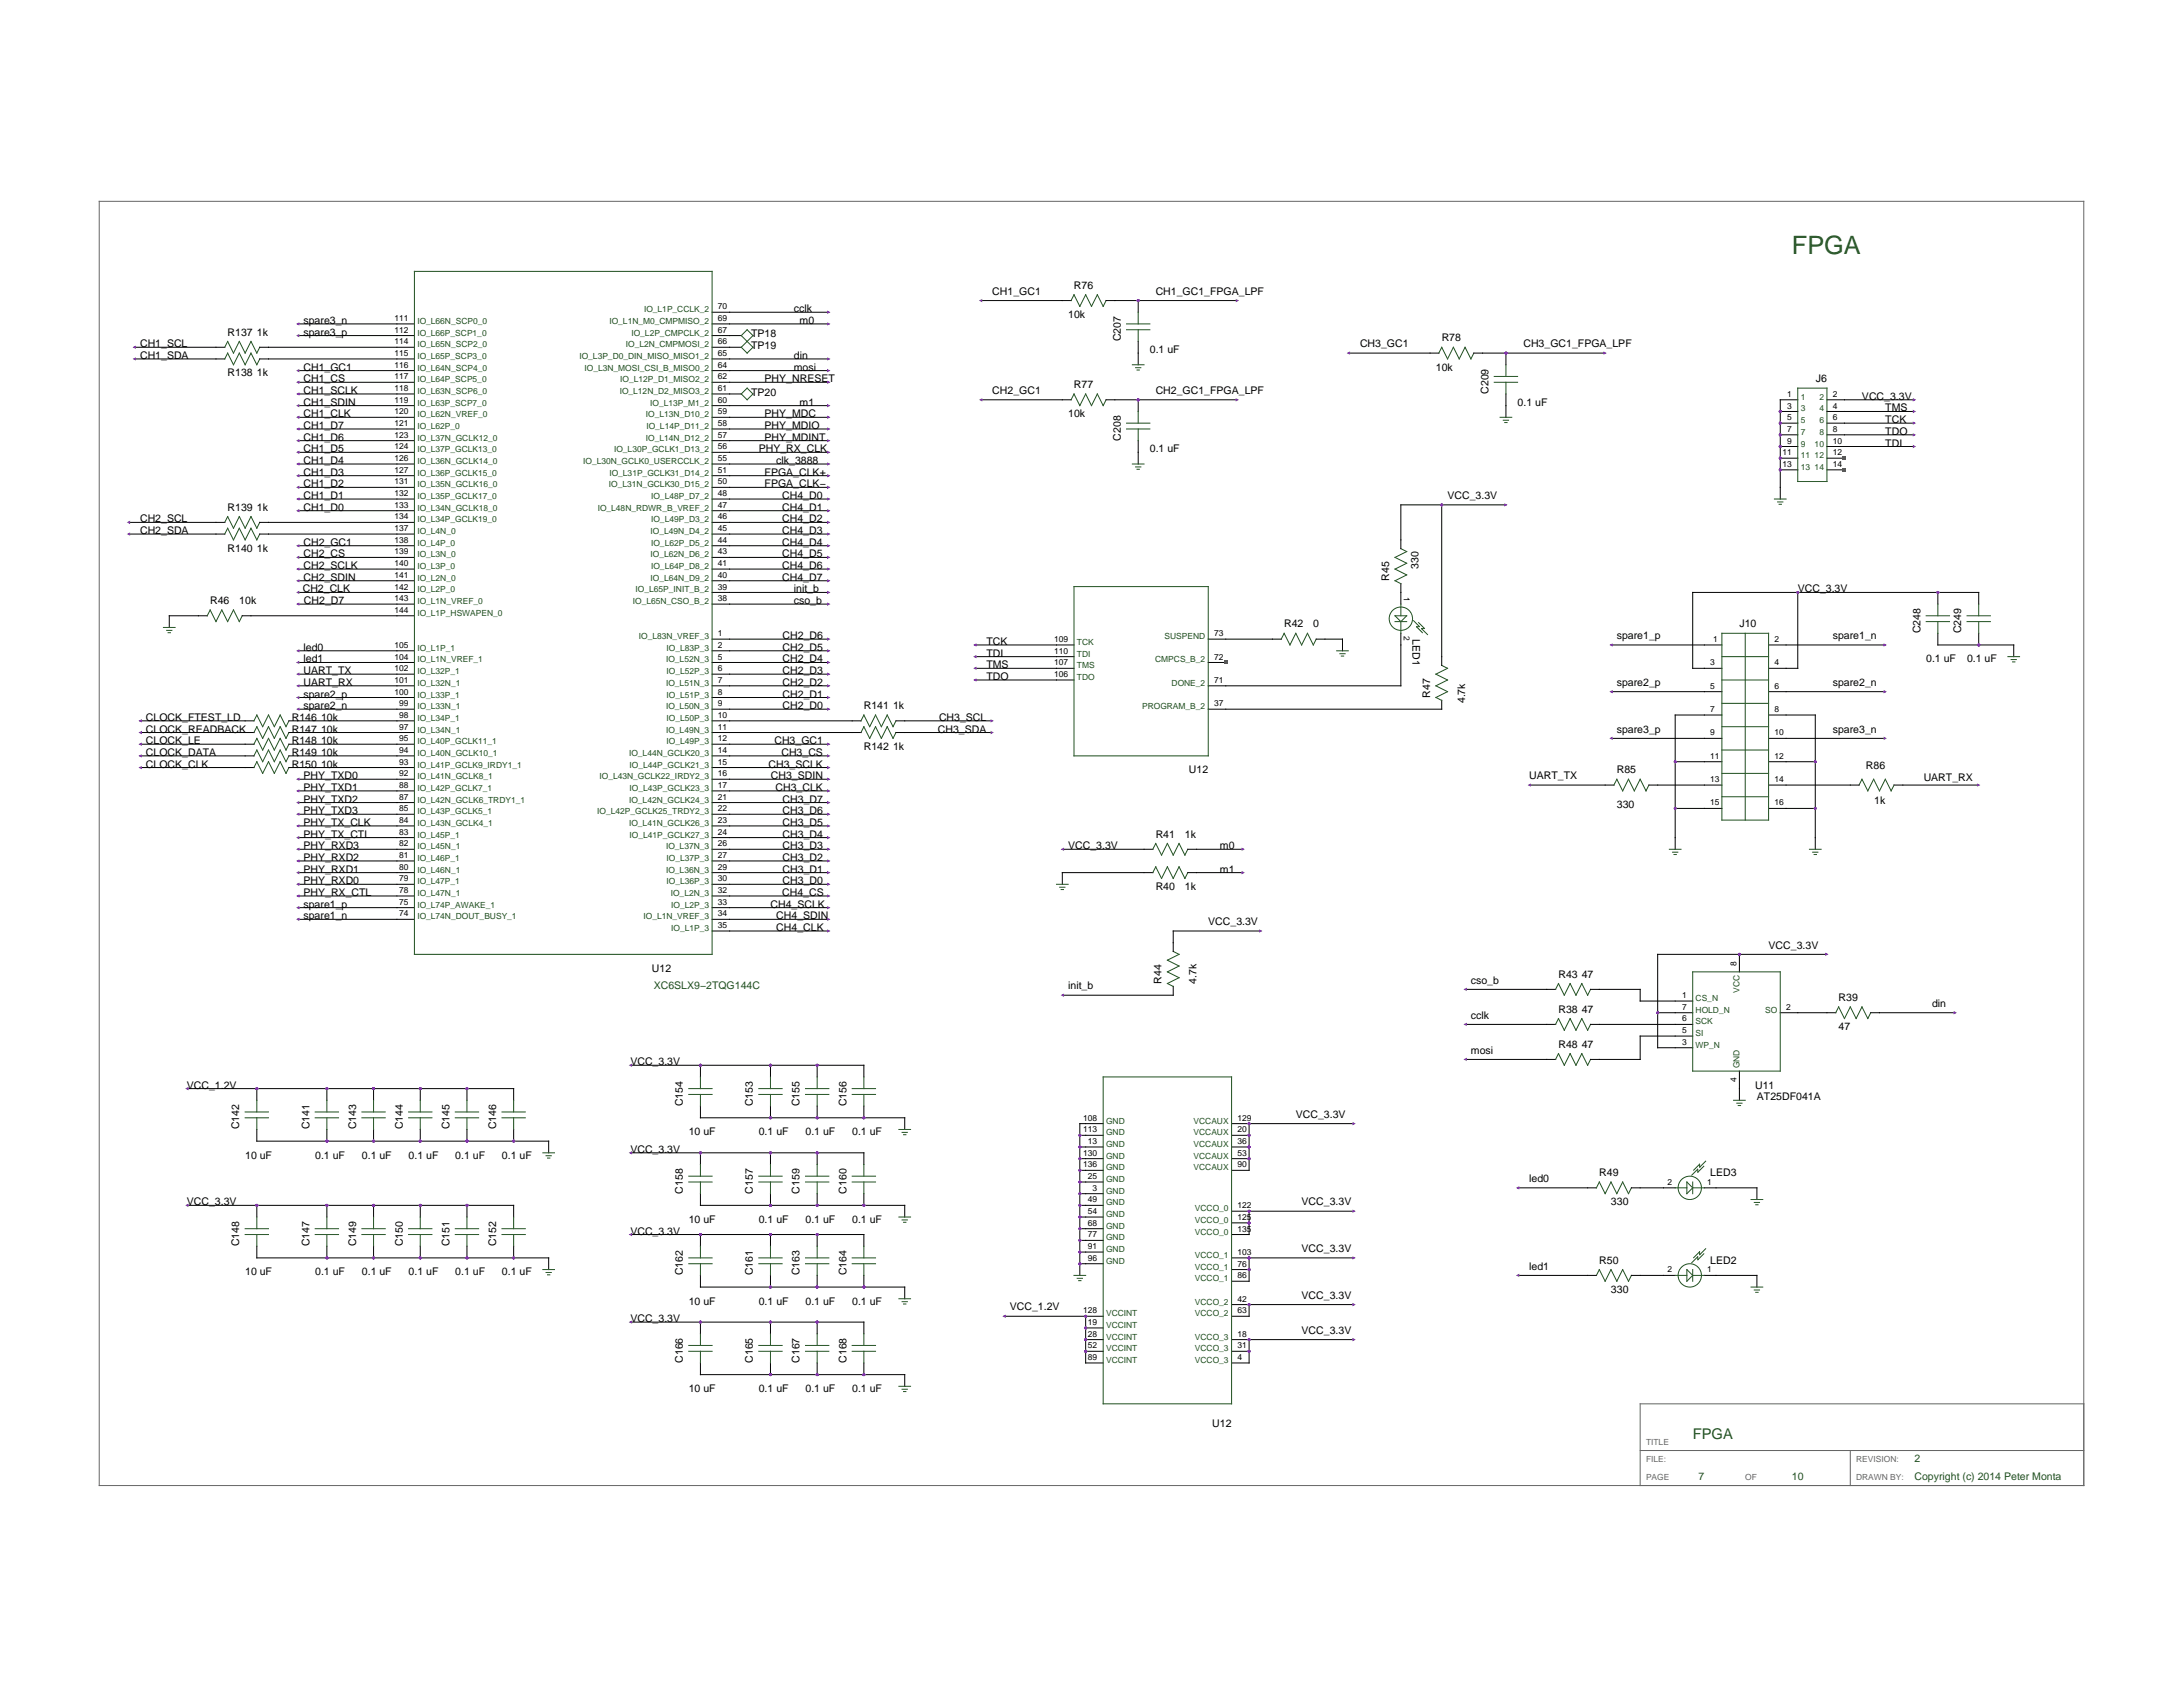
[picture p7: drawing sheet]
<svg xmlns="http://www.w3.org/2000/svg" width="279mm" height="216mm" viewBox="0 0 279 216" stroke-linecap="round" stroke-linejoin="round" font-family="sans-serif">
<defs><g id="words">
<text font-size="3.2" fill="#205020" x="229.3" y="32.5">FPGA</text>
<text font-size="1.9" fill="#205020" x="216.6" y="184.1">FPGA</text>
<g font-size="1.3">
<text x="38.8" y="41.5">spare3_n</text>
<text x="101.6" y="40">cclk</text>
<text x="102.3" y="41.5">m0</text>
<text x="127" y="37.7">CH1_GC1</text>
<text x="136.7" y="40.7">10k</text>
<text x="137.5" y="37">R76</text>
<text x="147.9" y="37.7">CH1_GC1_FPGA_LPF</text>
<text x="17.9" y="44.4">CH1_SCL</text>
<text x="17.9" y="45.9">CH1_SDA</text>
<text x="29.1" y="42.9">R137 1k</text>
<text x="38.8" y="47.4">CH1_GC1</text>
<text x="38.8" y="42.9">spare3_p</text>
<text x="96.1" y="43.2">TP18</text>
<text x="96.1" y="44.7">TP19</text>
<text x="101.6" y="45.9">din</text>
<text x="101.6" y="47.4">mosi</text>
<text x="143.4" y="43.7" transform="rotate(-90 143.4 43.7)">C207</text>
<text x="147.2" y="45.2">0.1 uF</text>
<text x="174.1" y="44.4">CH3_GC1</text>
<text x="183.8" y="47.4">10k</text>
<text x="184.5" y="43.7">R78</text>
<text x="195" y="44.4">CH3_GC1_FPGA_LPF</text>
<text x="29.1" y="48.2">R138 1k</text>
<text x="38.8" y="53.4">CH1_CLK</text>
<text x="38.8" y="50.4">CH1_SCLK</text>
<text x="38.8" y="51.9">CH1_SDIN</text>
<text x="38.8" y="48.9">CH1_CS</text>
<text x="96.1" y="50.7">TP20</text>
<text x="97.9" y="53.4">PHY_MDC</text>
<text x="97.9" y="48.9">PHY_NRESET</text>
<text x="102.3" y="51.9">m1</text>
<text x="127" y="50.4">CH2_GC1</text>
<text x="136.7" y="53.4">10k</text>
<text x="137.5" y="49.7">R77</text>
<text x="147.9" y="50.4">CH2_GC1_FPGA_LPF</text>
<text x="190.5" y="50.4" transform="rotate(-90 190.5 50.4)">C209</text>
<text x="194.2" y="51.9">0.1 uF</text>
<text x="232.4" y="48.9">J6</text>
<text x="238.3" y="51.2">VCC_3.3V</text>
<text x="241.3" y="52.7">TMS</text>
<text x="38.8" y="54.9">CH1_D7</text>
<text x="38.8" y="56.4">CH1_D6</text>
<text x="38.8" y="57.9">CH1_D5</text>
<text x="38.8" y="59.4">CH1_D4</text>
<text x="97.1" y="57.9">PHY_RX_CLK</text>
<text x="97.9" y="56.4">PHY_MDINT</text>
<text x="97.9" y="54.9">PHY_MDIO</text>
<text x="99.4" y="59.4">clk_3888</text>
<text x="143.4" y="56.4" transform="rotate(-90 143.4 56.4)">C208</text>
<text x="147.2" y="57.9">0.1 uF</text>
<text x="241.3" y="54.2">TCK</text>
<text x="241.3" y="55.6">TDO</text>
<text x="241.3" y="57.1">TDI</text>
<text x="29.1" y="65.4">R139 1k</text>
<text x="38.8" y="60.9">CH1_D3</text>
<text x="38.8" y="62.4">CH1_D2</text>
<text x="38.8" y="63.9">CH1_D1</text>
<text x="38.8" y="65.4">CH1_D0</text>
<text x="97.9" y="62.4">FPGA_CLK−</text>
<text x="97.9" y="60.9">FPGA_CLK+</text>
<text x="100.1" y="65.4">CH4_D1</text>
<text x="100.1" y="63.9">CH4_D0</text>
<text x="185.3" y="63.9">VCC_3.3V</text>
<text x="17.9" y="66.9">CH2_SCL</text>
<text x="17.9" y="68.3">CH2_SDA</text>
<text x="29.1" y="70.6">R140 1k</text>
<text x="38.8" y="69.8">CH2_GC1</text>
<text x="38.8" y="71.3">CH2_CS</text>
<text x="100.1" y="71.3">CH4_D5</text>
<text x="100.1" y="69.8">CH4_D4</text>
<text x="100.1" y="68.3">CH4_D3</text>
<text x="100.1" y="66.9">CH4_D2</text>
<text x="26.9" y="77.3">R46</text>
<text x="30.6" y="77.3">10k</text>
<text x="38.8" y="75.8">CH2_CLK</text>
<text x="38.8" y="72.8">CH2_SCLK</text>
<text x="38.8" y="74.3">CH2_SDIN</text>
<text x="38.9" y="77.3">CH2_D7</text>
<text x="100.1" y="74.3">CH4_D7</text>
<text x="100.1" y="72.8">CH4_D6</text>
<text x="101.6" y="75.8">init_b</text>
<text x="101.6" y="77.3">cso_b</text>
<text x="177.8" y="74.3" transform="rotate(-90 177.8 74.3)">R45</text>
<text x="181.5" y="72.8" transform="rotate(-90 181.5 72.8)">330</text>
<text x="230.1" y="75.8">VCC_3.3V</text>
<text x="38.8" y="83.3">led0</text>
<text x="100.2" y="81.8">CH2_D6</text>
<text x="100.2" y="83.3">CH2_D5</text>
<text x="126.3" y="82.5">TCK</text>
<text x="164.4" y="80.3">R42</text>
<text x="168.1" y="80.3">0</text>
<text x="180.8" y="81.8" transform="rotate(90 180.8 81.8)">LED1</text>
<text x="206.9" y="81.8">spare1_p</text>
<text x="222.6" y="80.3">J10</text>
<text x="234.6" y="81.8">spare1_n</text>
<text x="245.8" y="81" transform="rotate(-90 245.8 81)">C248</text>
<text x="251" y="81" transform="rotate(-90 251 81)">C249</text>
<text x="38.8" y="87.8">UART_RX</text>
<text x="38.8" y="86.3">UART_TX</text>
<text x="38.8" y="84.8">led1</text>
<text x="38.8" y="89.3">spare2_p</text>
<text x="100.2" y="84.8">CH2_D4</text>
<text x="100.2" y="86.3">CH2_D3</text>
<text x="100.2" y="87.8">CH2_D2</text>
<text x="100.2" y="89.3">CH2_D1</text>
<text x="126.3" y="84">TDI</text>
<text x="126.3" y="85.5">TMS</text>
<text x="126.3" y="87">TDO</text>
<text x="183" y="89.3" transform="rotate(-90 183 89.3)">R47</text>
<text x="206.9" y="87.8">spare2_p</text>
<text x="234.6" y="87.8">spare2_n</text>
<text x="246.5" y="84.8">0.1 uF</text>
<text x="251.8" y="84.8">0.1 uF</text>
<text x="18.7" y="93.7">CLOCK_READBACK</text>
<text x="18.7" y="92.3">CLOCK_FTEST_LD</text>
<text x="18.7" y="95.2">CLOCK_LE</text>
<text x="37.4" y="92.3">R146 10k</text>
<text x="37.4" y="93.7">R147 10k</text>
<text x="37.4" y="95.2">R148 10k</text>
<text x="38.8" y="90.8">spare2_n</text>
<text x="99.1" y="95.2">CH3_GC1</text>
<text x="100.2" y="90.8">CH2_D0</text>
<text x="110.6" y="90.8">R141 1k</text>
<text x="110.6" y="96">R142 1k</text>
<text x="120" y="93.7">CH3_SDA</text>
<text x="120.2" y="92.3">CH3_SCL</text>
<text x="187.5" y="90" transform="rotate(-90 187.5 90)">4.7k</text>
<text x="206.9" y="93.7">spare3_p</text>
<text x="234.6" y="93.7">spare3_n</text>
<text x="18.7" y="96.7">CLOCK_DATA</text>
<text x="18.7" y="98.2">CLOCK_CLK</text>
<text x="37.4" y="96.7">R149 10k</text>
<text x="37.4" y="98.2">R150 10k</text>
<text x="38.8" y="101.2">PHY_TXD1</text>
<text x="38.8" y="99.7">PHY_TXD0</text>
<text x="98.4" y="98.2">CH3_SCLK</text>
<text x="98.7" y="99.7">CH3_SDIN</text>
<text x="99.3" y="101.2">CH3_CLK</text>
<text x="100" y="96.7">CH3_CS</text>
<text x="152.2" y="99">U12</text>
<text x="195.7" y="99.7">UART_TX</text>
<text x="206.9" y="99">R85</text>
<text x="238.8" y="98.5">R86</text>
<text x="246.2" y="100">UART_RX</text>
<text x="38.8" y="107.2">PHY_TX_CTL</text>
<text x="38.8" y="105.7">PHY_TX_CLK</text>
<text x="38.8" y="104.2">PHY_TXD3</text>
<text x="38.8" y="102.7">PHY_TXD2</text>
<text x="100.2" y="102.7">CH3_D7</text>
<text x="100.2" y="104.2">CH3_D6</text>
<text x="100.2" y="105.7">CH3_D5</text>
<text x="100.2" y="107.2">CH3_D4</text>
<text x="147.9" y="107.2">R41</text>
<text x="151.7" y="107.2">1k</text>
<text x="206.9" y="103.5">330</text>
<text x="239.9" y="103">1k</text>
<text x="38.8" y="113.2">PHY_RXD0</text>
<text x="38.8" y="111.7">PHY_RXD1</text>
<text x="38.8" y="110.2">PHY_RXD2</text>
<text x="38.8" y="108.7">PHY_RXD3</text>
<text x="100.2" y="108.7">CH3_D3</text>
<text x="100.2" y="110.2">CH3_D2</text>
<text x="100.2" y="111.7">CH3_D1</text>
<text x="100.2" y="113.2">CH3_D0</text>
<text x="136.7" y="108.7">VCC_3.3V</text>
<text x="147.9" y="113.9">R40</text>
<text x="151.7" y="113.9">1k</text>
<text x="156.1" y="108.7">m0</text>
<text x="156.1" y="111.7">m1</text>
<text x="38.8" y="114.7">PHY_RX_CTL</text>
<text x="38.8" y="116.2">spare1_p</text>
<text x="38.8" y="117.7">spare1_n</text>
<text x="98.6" y="116.2">CH4_SCLK</text>
<text x="99.4" y="117.7">CH4_SDIN</text>
<text x="99.4" y="119.1">CH4_CLK</text>
<text x="100.1" y="114.7">CH4_CS</text>
<text x="154.6" y="118.4">VCC_3.3V</text>
<text x="83.4" y="124.4">U12</text>
<text x="148.7" y="125.9" transform="rotate(-90 148.7 125.9)">R44</text>
<text x="153.1" y="125.9" transform="rotate(-90 153.1 125.9)">4.7k</text>
<text x="188.3" y="125.9">cso_b</text>
<text x="199.5" y="125.1">R43 47</text>
<text x="226.4" y="121.4">VCC_3.3V</text>
<text x="136.7" y="126.6">init_b</text>
<text x="188.3" y="130.4">cclk</text>
<text x="199.5" y="129.6">R38 47</text>
<text x="235.3" y="128.1">R39</text>
<text x="235.3" y="131.8">47</text>
<text x="247.3" y="128.9">din</text>
<text x="80.7" y="136.3">VCC_3.3V</text>
<text x="188.3" y="134.8">mosi</text>
<text x="199.5" y="134.1">R48 47</text>
<text x="23.9" y="139.3">VCC_1.2V</text>
<text x="87.4" y="141.6" transform="rotate(-90 87.4 141.6)">C154</text>
<text x="96.4" y="141.6" transform="rotate(-90 96.4 141.6)">C153</text>
<text x="102.3" y="141.6" transform="rotate(-90 102.3 141.6)">C155</text>
<text x="108.3" y="141.6" transform="rotate(-90 108.3 141.6)">C156</text>
<text x="165.8" y="143.1">VCC_3.3V</text>
<text x="224.6" y="139.3">U11</text>
<text x="224.9" y="140.8">AT25DF041A</text>
<text x="30.6" y="144.5" transform="rotate(-90 30.6 144.5)">C142</text>
<text x="31.4" y="148.3">10 uF</text>
<text x="39.6" y="144.5" transform="rotate(-90 39.6 144.5)">C141</text>
<text x="40.3" y="148.3">0.1 uF</text>
<text x="45.6" y="144.5" transform="rotate(-90 45.6 144.5)">C143</text>
<text x="46.3" y="148.3">0.1 uF</text>
<text x="51.5" y="144.5" transform="rotate(-90 51.5 144.5)">C144</text>
<text x="52.3" y="148.3">0.1 uF</text>
<text x="57.5" y="144.5" transform="rotate(-90 57.5 144.5)">C145</text>
<text x="58.3" y="148.3">0.1 uF</text>
<text x="63.5" y="144.5" transform="rotate(-90 63.5 144.5)">C146</text>
<text x="64.2" y="148.3">0.1 uF</text>
<text x="80.7" y="147.5">VCC_3.3V</text>
<text x="88.2" y="145.3">10 uF</text>
<text x="97.1" y="145.3">0.1 uF</text>
<text x="103.1" y="145.3">0.1 uF</text>
<text x="109.1" y="145.3">0.1 uF</text>
<text x="23.9" y="154.3">VCC_3.3V</text>
<text x="87.4" y="152.8" transform="rotate(-90 87.4 152.8)">C158</text>
<text x="96.4" y="152.8" transform="rotate(-90 96.4 152.8)">C157</text>
<text x="102.3" y="152.8" transform="rotate(-90 102.3 152.8)">C159</text>
<text x="108.3" y="152.8" transform="rotate(-90 108.3 152.8)">C160</text>
<text x="166.6" y="154.3">VCC_3.3V</text>
<text x="195.7" y="151.3">led0</text>
<text x="204.7" y="150.5">R49</text>
<text x="206.2" y="154.3">330</text>
<text x="218.9" y="150.5">LED3</text>
<text x="30.6" y="159.5" transform="rotate(-90 30.6 159.5)">C148</text>
<text x="39.6" y="159.5" transform="rotate(-90 39.6 159.5)">C147</text>
<text x="45.6" y="159.5" transform="rotate(-90 45.6 159.5)">C149</text>
<text x="51.5" y="159.5" transform="rotate(-90 51.5 159.5)">C150</text>
<text x="57.5" y="159.5" transform="rotate(-90 57.5 159.5)">C151</text>
<text x="63.5" y="159.5" transform="rotate(-90 63.5 159.5)">C152</text>
<text x="80.7" y="158">VCC_3.3V</text>
<text x="88.2" y="156.5">10 uF</text>
<text x="97.1" y="156.5">0.1 uF</text>
<text x="103.1" y="156.5">0.1 uF</text>
<text x="109.1" y="156.5">0.1 uF</text>
<text x="166.6" y="160.2">VCC_3.3V</text>
<text x="204.7" y="161.7">R50</text>
<text x="218.9" y="161.7">LED2</text>
<text x="31.4" y="163.2">10 uF</text>
<text x="40.3" y="163.2">0.1 uF</text>
<text x="46.3" y="163.2">0.1 uF</text>
<text x="52.3" y="163.2">0.1 uF</text>
<text x="58.3" y="163.2">0.1 uF</text>
<text x="64.2" y="163.2">0.1 uF</text>
<text x="87.4" y="163.2" transform="rotate(-90 87.4 163.2)">C162</text>
<text x="88.2" y="167">10 uF</text>
<text x="96.4" y="163.2" transform="rotate(-90 96.4 163.2)">C161</text>
<text x="97.1" y="167">0.1 uF</text>
<text x="102.3" y="163.2" transform="rotate(-90 102.3 163.2)">C163</text>
<text x="103.1" y="167">0.1 uF</text>
<text x="108.3" y="163.2" transform="rotate(-90 108.3 163.2)">C164</text>
<text x="109.1" y="167">0.1 uF</text>
<text x="129.2" y="167.7">VCC_1.2V</text>
<text x="166.6" y="166.2">VCC_3.3V</text>
<text x="195.7" y="162.5">led1</text>
<text x="206.2" y="165.5">330</text>
<text x="80.7" y="169.2">VCC_3.3V</text>
<text x="166.6" y="170.7">VCC_3.3V</text>
<text x="87.4" y="174.4" transform="rotate(-90 87.4 174.4)">C166</text>
<text x="88.2" y="178.2">10 uF</text>
<text x="96.4" y="174.4" transform="rotate(-90 96.4 174.4)">C165</text>
<text x="97.1" y="178.2">0.1 uF</text>
<text x="102.3" y="174.4" transform="rotate(-90 102.3 174.4)">C167</text>
<text x="103.1" y="178.2">0.1 uF</text>
<text x="108.3" y="174.4" transform="rotate(-90 108.3 174.4)">C168</text>
<text x="109.1" y="178.2">0.1 uF</text>
<text x="155.2" y="182.6">U12</text>
</g>
<g font-size="1.3" fill="#205020">
<text x="83.7" y="126.6">XC6SLX9−2TQG144C</text>
<text x="217.4" y="189.4">7</text>
<text x="229.3" y="189.4">10</text>
<text x="245" y="187.1">2</text>
<text x="245" y="189.4">Copyright (c) 2014 Peter Monta</text>
</g>
<g font-size="1.1">
<text x="50.5" y="41.1">111</text>
<text x="91.9" y="39.6">70</text>
<text x="91.9" y="41.1">69</text>
<text x="50.5" y="42.6">112</text>
<text x="50.5" y="44.1">114</text>
<text x="50.5" y="45.6">115</text>
<text x="50.5" y="47.1">116</text>
<text x="91.9" y="42.6">67</text>
<text x="91.9" y="44.1">66</text>
<text x="91.9" y="45.6">65</text>
<text x="91.9" y="47.1">64</text>
<text x="50.5" y="48.6">117</text>
<text x="50.5" y="50">118</text>
<text x="50.5" y="51.5">119</text>
<text x="50.5" y="53">120</text>
<text x="91.9" y="48.6">62</text>
<text x="91.9" y="50">61</text>
<text x="91.9" y="51.5">60</text>
<text x="91.9" y="53">59</text>
<text x="228.7" y="50.8">1</text>
<text x="228.7" y="52.3">3</text>
<text x="228.7" y="53.8">5</text>
<text x="234.6" y="50.8">2</text>
<text x="234.6" y="52.3">4</text>
<text x="234.6" y="53.8">6</text>
<text x="50.5" y="54.5">121</text>
<text x="50.5" y="56">123</text>
<text x="50.5" y="57.5">124</text>
<text x="50.5" y="59">126</text>
<text x="91.9" y="54.5">58</text>
<text x="91.9" y="56">57</text>
<text x="91.9" y="57.5">56</text>
<text x="91.9" y="59">55</text>
<text x="228.1" y="58.3">11</text>
<text x="228.1" y="59.8">13</text>
<text x="228.7" y="55.3">7</text>
<text x="228.7" y="56.8">9</text>
<text x="234.6" y="55.3">8</text>
<text x="234.6" y="56.8">10</text>
<text x="234.6" y="58.3">12</text>
<text x="234.6" y="59.8">14</text>
<text x="50.5" y="60.5">127</text>
<text x="50.5" y="62">131</text>
<text x="50.5" y="63.5">132</text>
<text x="50.5" y="65">133</text>
<text x="91.9" y="60.5">51</text>
<text x="91.9" y="62">50</text>
<text x="91.9" y="63.5">48</text>
<text x="91.9" y="65">47</text>
<text x="50.5" y="66.5">134</text>
<text x="50.5" y="68">137</text>
<text x="50.5" y="69.5">138</text>
<text x="50.5" y="71">139</text>
<text x="91.9" y="66.5">46</text>
<text x="91.9" y="68">45</text>
<text x="91.9" y="69.5">44</text>
<text x="91.9" y="71">43</text>
<text x="50.5" y="72.5">140</text>
<text x="50.5" y="74">141</text>
<text x="50.5" y="75.4">142</text>
<text x="50.5" y="76.9">143</text>
<text x="91.9" y="72.5">41</text>
<text x="91.9" y="74">40</text>
<text x="91.9" y="75.4">39</text>
<text x="91.9" y="76.9">38</text>
<text x="179.7" y="76.3" transform="rotate(90 179.7 76.3)">1</text>
<text x="50.5" y="78.4">144</text>
<text x="50.5" y="82.9">105</text>
<text x="91.9" y="81.4">1</text>
<text x="91.9" y="82.9">2</text>
<text x="134.9" y="82.2">109</text>
<text x="134.9" y="83.7">110</text>
<text x="155.4" y="81.4">73</text>
<text x="179.7" y="81.4" transform="rotate(90 179.7 81.4)">2</text>
<text x="219.3" y="82.2">1</text>
<text x="227.1" y="82.2">2</text>
<text x="50.5" y="84.4">104</text>
<text x="50.5" y="85.9">102</text>
<text x="50.5" y="87.4">101</text>
<text x="50.5" y="88.9">100</text>
<text x="91.9" y="84.4">5</text>
<text x="91.9" y="85.9">6</text>
<text x="91.9" y="87.4">7</text>
<text x="91.9" y="88.9">8</text>
<text x="134.9" y="85.2">107</text>
<text x="134.9" y="86.7">106</text>
<text x="155.4" y="84.4">72</text>
<text x="155.4" y="87.4">71</text>
<text x="218.9" y="85.2">3</text>
<text x="218.9" y="88.1">5</text>
<text x="227.1" y="85.2">4</text>
<text x="227.1" y="88.1">6</text>
<text x="51.1" y="90.4">99</text>
<text x="51.1" y="91.9">98</text>
<text x="51.1" y="93.4">97</text>
<text x="51.1" y="94.9">95</text>
<text x="91.9" y="90.4">9</text>
<text x="91.9" y="91.9">10</text>
<text x="91.9" y="93.4">11</text>
<text x="91.9" y="94.9">12</text>
<text x="155.4" y="90.4">37</text>
<text x="218.9" y="94.1">9</text>
<text x="218.9" y="91.1">7</text>
<text x="227.1" y="94.1">10</text>
<text x="227.1" y="91.1">8</text>
<text x="51.1" y="96.4">94</text>
<text x="51.1" y="97.9">93</text>
<text x="51.1" y="99.4">92</text>
<text x="51.1" y="100.8">88</text>
<text x="91.9" y="96.4">14</text>
<text x="91.9" y="97.9">15</text>
<text x="91.9" y="99.4">16</text>
<text x="91.9" y="100.8">17</text>
<text x="218.9" y="100.1">13</text>
<text x="218.9" y="97.1">11</text>
<text x="227.1" y="100.1">14</text>
<text x="227.1" y="97.1">12</text>
<text x="51.1" y="102.3">87</text>
<text x="51.1" y="103.8">85</text>
<text x="51.1" y="105.3">84</text>
<text x="51.1" y="106.8">83</text>
<text x="91.9" y="102.3">21</text>
<text x="91.9" y="103.8">22</text>
<text x="91.9" y="105.3">23</text>
<text x="91.9" y="106.8">24</text>
<text x="218.9" y="103.1">15</text>
<text x="227.1" y="103.1">16</text>
<text x="51.1" y="108.3">82</text>
<text x="51.1" y="109.8">81</text>
<text x="51.1" y="111.3">80</text>
<text x="51.1" y="112.8">79</text>
<text x="91.9" y="108.3">26</text>
<text x="91.9" y="109.8">27</text>
<text x="91.9" y="111.3">29</text>
<text x="91.9" y="112.8">30</text>
<text x="51.1" y="114.3">78</text>
<text x="51.1" y="115.8">75</text>
<text x="51.1" y="117.3">74</text>
<text x="91.9" y="114.3">32</text>
<text x="91.9" y="115.8">33</text>
<text x="91.9" y="117.3">34</text>
<text x="91.9" y="118.8">35</text>
<text x="222.3" y="123.6" transform="rotate(-90 222.3 123.6)">8</text>
<text x="215.3" y="127.7">1</text>
<text x="215.3" y="129.2">7</text>
<text x="215.3" y="130.7">6</text>
<text x="228.6" y="129.2">2</text>
<text x="215.3" y="132.2">5</text>
<text x="215.3" y="133.7">3</text>
<text x="138.6" y="143.4">108</text>
<text x="158.4" y="143.4">129</text>
<text x="222.3" y="138.4" transform="rotate(-90 222.3 138.4)">4</text>
<text x="138.6" y="144.9">113</text>
<text x="138.6" y="147.9">130</text>
<text x="138.6" y="149.4">136</text>
<text x="139.2" y="146.4">13</text>
<text x="158.4" y="144.9">20</text>
<text x="158.4" y="146.4">36</text>
<text x="158.4" y="147.9">53</text>
<text x="158.4" y="149.4">90</text>
<text x="139.2" y="150.9">25</text>
<text x="139.2" y="153.9">49</text>
<text x="139.2" y="155.4">54</text>
<text x="139.8" y="152.4">3</text>
<text x="158.4" y="154.6">122</text>
<text x="213.4" y="151.6">2</text>
<text x="218.5" y="151.6">1</text>
<text x="139.2" y="156.9">68</text>
<text x="139.2" y="158.4">77</text>
<text x="139.2" y="159.9">91</text>
<text x="139.2" y="161.4">96</text>
<text x="158.4" y="156.1">125</text>
<text x="158.4" y="157.6">135</text>
<text x="158.4" y="160.6">103</text>
<text x="158.4" y="162.1">76</text>
<text x="158.4" y="163.6">86</text>
<text x="158.4" y="166.6">42</text>
<text x="213.4" y="162.9">2</text>
<text x="218.5" y="162.9">1</text>
<text x="138.6" y="168.1">128</text>
<text x="139.2" y="169.6">19</text>
<text x="139.2" y="171.1">28</text>
<text x="139.2" y="172.6">52</text>
<text x="158.4" y="168.1">63</text>
<text x="158.4" y="171.1">18</text>
<text x="158.4" y="172.6">31</text>
<text x="139.2" y="174.1">89</text>
<text x="158.4" y="174.1">4</text>
</g>
<g font-size="1.1" fill="#205020">
<text x="53.4" y="41.5">IO_L66N_SCP0_0</text>
<text x="78" y="41.5">IO_L1N_M0_CMPMISO_2</text>
<text x="82.4" y="40">IO_L1P_CCLK_2</text>
<text x="53.4" y="42.9">IO_L66P_SCP1_0</text>
<text x="53.4" y="44.4">IO_L65N_SCP2_0</text>
<text x="53.4" y="45.9">IO_L65P_SCP3_0</text>
<text x="53.4" y="47.4">IO_L64N_SCP4_0</text>
<text x="74.2" y="45.9">IO_L3P_D0_DIN_MISO_MISO1_2</text>
<text x="74.8" y="47.4">IO_L3N_MOSI_CSI_B_MISO0_2</text>
<text x="80.1" y="44.4">IO_L2N_CMPMOSI_2</text>
<text x="80.8" y="42.9">IO_L2P_CMPCLK_2</text>
<text x="53.4" y="48.9">IO_L64P_SCP5_0</text>
<text x="53.4" y="50.4">IO_L63N_SCP6_0</text>
<text x="53.4" y="51.9">IO_L63P_SCP7_0</text>
<text x="53.4" y="53.4">IO_L62N_VREF_0</text>
<text x="79.3" y="50.4">IO_L12N_D2_MISO3_2</text>
<text x="79.4" y="48.9">IO_L12P_D1_MISO2_2</text>
<text x="82.7" y="53.4">IO_L13N_D10_2</text>
<text x="83.2" y="51.9">IO_L13P_M1_2</text>
<text x="230.5" y="51.2">1</text>
<text x="230.5" y="52.7">3</text>
<text x="232.9" y="51.2">2</text>
<text x="232.9" y="52.7">4</text>
<text x="53.4" y="54.9">IO_L62P_0</text>
<text x="53.4" y="56.4">IO_L37N_GCLK12_0</text>
<text x="53.4" y="57.9">IO_L37P_GCLK13_0</text>
<text x="53.4" y="59.4">IO_L36N_GCLK14_0</text>
<text x="74.6" y="59.4">IO_L30N_GCLK0_USERCCLK_2</text>
<text x="78.6" y="57.9">IO_L30P_GCLK1_D13_2</text>
<text x="82.7" y="56.4">IO_L14N_D12_2</text>
<text x="82.7" y="54.9">IO_L14P_D11_2</text>
<text x="230.5" y="54.2">5</text>
<text x="230.5" y="55.6">7</text>
<text x="230.5" y="57.1">9</text>
<text x="230.5" y="58.6">11</text>
<text x="232.3" y="57.1">10</text>
<text x="232.3" y="58.6">12</text>
<text x="232.9" y="54.2">6</text>
<text x="232.9" y="55.6">8</text>
<text x="53.4" y="60.9">IO_L36P_GCLK15_0</text>
<text x="53.4" y="62.4">IO_L35N_GCLK16_0</text>
<text x="53.4" y="63.9">IO_L35P_GCLK17_0</text>
<text x="53.4" y="65.4">IO_L34N_GCLK18_0</text>
<text x="76.5" y="65.4">IO_L48N_RDWR_B_VREF_2</text>
<text x="77.9" y="62.4">IO_L31N_GCLK30_D15_2</text>
<text x="78" y="60.9">IO_L31P_GCLK31_D14_2</text>
<text x="83.3" y="63.9">IO_L48P_D7_2</text>
<text x="230.5" y="60.1">13</text>
<text x="232.3" y="60.1">14</text>
<text x="53.4" y="66.9">IO_L34P_GCLK19_0</text>
<text x="53.4" y="68.3">IO_L4N_0</text>
<text x="53.4" y="69.8">IO_L4P_0</text>
<text x="53.4" y="71.3">IO_L3N_0</text>
<text x="83.3" y="68.3">IO_L49N_D4_2</text>
<text x="83.3" y="71.3">IO_L62N_D6_2</text>
<text x="83.3" y="66.9">IO_L49P_D3_2</text>
<text x="83.3" y="69.8">IO_L62P_D5_2</text>
<text x="53.4" y="72.8">IO_L3P_0</text>
<text x="53.4" y="74.3">IO_L2N_0</text>
<text x="53.4" y="75.8">IO_L2P_0</text>
<text x="53.4" y="77.3">IO_L1N_VREF_0</text>
<text x="81" y="77.3">IO_L65N_CSO_B_2</text>
<text x="81.4" y="75.8">IO_L65P_INIT_B_2</text>
<text x="83.3" y="74.3">IO_L64N_D9_2</text>
<text x="83.3" y="72.8">IO_L64P_D8_2</text>
<text x="53.4" y="78.8">IO_L1P_HSWAPEN_0</text>
<text x="53.4" y="83.3">IO_L1P_1</text>
<text x="81.8" y="81.8">IO_L83N_VREF_3</text>
<text x="85.3" y="83.3">IO_L83P_3</text>
<text x="137.8" y="82.5">TCK</text>
<text x="149.1" y="81.8">SUSPEND</text>
<text x="53.4" y="84.8">IO_L1N_VREF_1</text>
<text x="53.4" y="86.3">IO_L32P_1</text>
<text x="53.4" y="87.8">IO_L32N_1</text>
<text x="53.4" y="89.3">IO_L33P_1</text>
<text x="85.3" y="84.8">IO_L52N_3</text>
<text x="85.3" y="87.8">IO_L51N_3</text>
<text x="85.3" y="86.3">IO_L52P_3</text>
<text x="85.3" y="89.3">IO_L51P_3</text>
<text x="137.8" y="84">TDI</text>
<text x="137.8" y="85.5">TMS</text>
<text x="137.8" y="87">TDO</text>
<text x="147.9" y="84.8">CMPCS_B_2</text>
<text x="150" y="87.8">DONE_2</text>
<text x="53.4" y="90.8">IO_L33N_1</text>
<text x="53.4" y="92.3">IO_L34P_1</text>
<text x="53.4" y="93.7">IO_L34N_1</text>
<text x="53.4" y="95.2">IO_L40P_GCLK11_1</text>
<text x="85.3" y="90.8">IO_L50N_3</text>
<text x="85.3" y="93.7">IO_L49N_3</text>
<text x="85.3" y="92.3">IO_L50P_3</text>
<text x="85.3" y="95.2">IO_L49P_3</text>
<text x="146.2" y="90.8">PROGRAM_B_2</text>
<text x="53.4" y="96.7">IO_L40N_GCLK10_1</text>
<text x="53.4" y="98.2">IO_L41P_GCLK9_IRDY1_1</text>
<text x="53.4" y="99.7">IO_L41N_GCLK8_1</text>
<text x="53.4" y="101.2">IO_L42P_GCLK7_1</text>
<text x="76.7" y="99.7">IO_L43N_GCLK22_IRDY2_3</text>
<text x="80.5" y="96.7">IO_L44N_GCLK20_3</text>
<text x="80.6" y="98.2">IO_L44P_GCLK21_3</text>
<text x="80.6" y="101.2">IO_L43P_GCLK23_3</text>
<text x="53.4" y="102.7">IO_L42N_GCLK6_TRDY1_1</text>
<text x="53.4" y="104.2">IO_L43P_GCLK5_1</text>
<text x="53.4" y="105.7">IO_L43N_GCLK4_1</text>
<text x="53.4" y="107.2">IO_L45P_1</text>
<text x="76.4" y="104.2">IO_L42P_GCLK25_TRDY2_3</text>
<text x="80.5" y="102.7">IO_L42N_GCLK24_3</text>
<text x="80.5" y="105.7">IO_L41N_GCLK26_3</text>
<text x="80.6" y="107.2">IO_L41P_GCLK27_3</text>
<text x="53.4" y="108.7">IO_L45N_1</text>
<text x="53.4" y="110.2">IO_L46P_1</text>
<text x="53.4" y="111.7">IO_L46N_1</text>
<text x="53.4" y="113.2">IO_L47P_1</text>
<text x="85.3" y="108.7">IO_L37N_3</text>
<text x="85.3" y="111.7">IO_L36N_3</text>
<text x="85.3" y="110.2">IO_L37P_3</text>
<text x="85.3" y="113.2">IO_L36P_3</text>
<text x="53.4" y="114.7">IO_L47N_1</text>
<text x="53.4" y="116.2">IO_L74P_AWAKE_1</text>
<text x="53.4" y="117.7">IO_L74N_DOUT_BUSY_1</text>
<text x="82.4" y="117.7">IO_L1N_VREF_3</text>
<text x="85.9" y="114.7">IO_L2N_3</text>
<text x="85.9" y="116.2">IO_L2P_3</text>
<text x="85.9" y="119.1">IO_L1P_3</text>
<text x="217" y="128.1">CS_N</text>
<text x="217" y="129.6">HOLD_N</text>
<text x="217" y="131.1">SCK</text>
<text x="222.6" y="127" transform="rotate(-90 222.6 127)">VCC</text>
<text x="225.9" y="129.6">SO</text>
<text x="217" y="132.6">SI</text>
<text x="217" y="134.1">WP_N</text>
<text x="222.6" y="136.7" transform="rotate(-90 222.6 136.7)">GND</text>
<text x="141.6" y="143.8">GND</text>
<text x="152.8" y="143.8">VCCAUX</text>
<text x="141.6" y="145.3">GND</text>
<text x="141.6" y="146.8">GND</text>
<text x="141.6" y="148.3">GND</text>
<text x="141.6" y="149.8">GND</text>
<text x="152.8" y="145.3">VCCAUX</text>
<text x="152.8" y="146.8">VCCAUX</text>
<text x="152.8" y="148.3">VCCAUX</text>
<text x="152.8" y="149.8">VCCAUX</text>
<text x="141.6" y="151.3">GND</text>
<text x="141.6" y="152.8">GND</text>
<text x="141.6" y="154.3">GND</text>
<text x="141.6" y="155.8">GND</text>
<text x="152.9" y="155">VCCO_0</text>
<text x="141.6" y="157.2">GND</text>
<text x="141.6" y="158.7">GND</text>
<text x="141.6" y="160.2">GND</text>
<text x="141.6" y="161.7">GND</text>
<text x="152.9" y="156.5">VCCO_0</text>
<text x="152.9" y="158">VCCO_0</text>
<text x="152.9" y="161">VCCO_1</text>
<text x="152.9" y="162.5">VCCO_1</text>
<text x="152.9" y="164">VCCO_1</text>
<text x="152.9" y="167">VCCO_2</text>
<text x="141.6" y="168.5">VCCINT</text>
<text x="141.6" y="169.9">VCCINT</text>
<text x="141.6" y="171.4">VCCINT</text>
<text x="141.6" y="172.9">VCCINT</text>
<text x="152.9" y="168.5">VCCO_2</text>
<text x="152.9" y="171.4">VCCO_3</text>
<text x="152.9" y="172.9">VCCO_3</text>
<text x="141.6" y="174.4">VCCINT</text>
<text x="152.9" y="174.4">VCCO_3</text>
</g>
<g font-size="1.1" fill="#666">
<text x="210.7" y="184.9">TITLE</text>
<text x="210.7" y="187.1">FILE:</text>
<text x="210.7" y="189.4">PAGE</text>
<text x="223.4" y="189.4">OF</text>
<text x="237.6" y="187.1">REVISION:</text>
<text x="237.6" y="189.4">DRAWN BY:</text>
</g>
</g></defs>
<path d="M12.7 25.8h254v164.3h-254zM266.7 179.7h-56.8v10.4M209.9 185.6h56.8M236.8 185.6v4.5" fill="none" stroke="#666" stroke-width=".13"/>
<g fill="none" stroke="#000" stroke-width=".13">
<path d="M227.9 51.2h2.2M227.9 52.7h2.2M227.9 54.2h2.2M227.9 55.6h2.2M227.9 57.1h2.2M227.9 58.6h2.2M233.8 51.2h2.3M233.8 52.7h2.3M233.8 54.2h2.3M233.8 55.6h2.3M233.8 57.1h2.3M233.8 58.6h2.3"/>
<path d="M227.9 60.1h2.2M233.8 60.1h2.3"/>
</g>
<path d="M230.1 49.7h3.7v11.9h-3.7z" fill="none" stroke="#205020" stroke-width=".13"/>
<g fill="#a020f0">
<circle cx="227.9" cy="52.7" r=".19"/>
<circle cx="227.9" cy="54.2" r=".19"/>
<circle cx="227.9" cy="55.6" r=".19"/>
<circle cx="227.9" cy="57.1" r=".19"/>
<circle cx="227.9" cy="58.6" r=".19"/>
</g>
<path d="M235.8 58.4h.5v.5h-.5z" fill="#f00"/>
<circle cx="227.9" cy="60.1" r=".19" fill="#a020f0"/>
<path d="M235.8 59.9h.5v.5h-.5z" fill="#f00"/>
<path d="M214.4 129.6h2.2M214.4 128.1h2.2M214.4 131.1h2.2M214.4 132.6h2.2M214.4 134.1h2.2M222.6 122.1v2.3M222.6 137.1v2.2M227.9 129.6h2.2" fill="none" stroke="#000" stroke-width=".13"/>
<path d="M216.6 124.4h11.3v12.7h-11.3z" fill="none" stroke="#205020" stroke-width=".13"/>
<circle cx="222.6" cy="122.1" r=".19" fill="#a020f0"/>
<g fill="none" stroke="#000" stroke-width=".13">
<path d="M91.1 40h2.3M50.8 41.5h2.2M50.8 42.9h2.2M50.8 44.4h2.2M50.8 45.9h2.2M50.8 47.4h2.2M50.8 48.9h2.2M50.8 50.4h2.2M50.8 51.9h2.2M50.8 53.4h2.2M50.8 54.9h2.2M50.8 56.4h2.2"/>
<path d="M50.8 57.9h2.2M50.8 59.4h2.2M91.1 41.5h2.3M91.1 42.9h2.3M91.1 44.4h2.3M91.1 45.9h2.3M91.1 47.4h2.3M91.1 48.9h2.3M91.1 50.4h2.3M91.1 51.9h2.3M91.1 53.4h2.3M91.1 54.9h2.3"/>
<path d="M91.1 56.4h2.3M91.1 57.9h2.3M91.1 59.4h2.3M50.8 60.9h2.2M50.8 62.4h2.2M50.8 63.9h2.2M50.8 65.4h2.2M50.8 66.9h2.2M50.8 68.3h2.2M50.8 69.8h2.2M50.8 71.3h2.2M50.8 72.8h2.2"/>
<path d="M50.8 74.3h2.2M50.8 75.8h2.2M50.8 77.3h2.2M50.8 78.8h2.2M91.1 60.9h2.3M91.1 62.4h2.3M91.1 63.9h2.3M91.1 65.4h2.3M91.1 66.9h2.3M91.1 68.3h2.3M91.1 69.8h2.3M91.1 71.3h2.3"/>
<path d="M91.1 72.8h2.3M91.1 74.3h2.3M91.1 75.8h2.3M91.1 77.3h2.3M50.8 83.3h2.2M50.8 84.8h2.2M50.8 86.3h2.2M50.8 87.8h2.2M50.8 89.3h2.2M50.8 90.8h2.2M50.8 92.3h2.2M50.8 93.7h2.2"/>
<path d="M50.8 95.2h2.2M50.8 96.7h2.2M50.8 98.2h2.2M50.8 99.7h2.2M91.1 83.3h2.3M91.1 84.8h2.3M91.1 86.3h2.3M91.1 87.8h2.3M91.1 89.3h2.3M91.1 90.8h2.3M91.1 92.3h2.3M91.1 93.7h2.3"/>
<path d="M91.1 95.2h2.3M91.1 96.7h2.3M91.1 98.2h2.3M91.1 99.7h2.3M91.1 81.8h2.3M135.2 82.5h2.3M135.2 84h2.3M135.2 85.5h2.3M135.2 87h2.3M154.6 84.8h2.3M154.6 87.8h2.3M154.6 90.8h2.3"/>
<path d="M154.6 81.8h2.3M50.8 101.2h2.2M50.8 102.7h2.2M50.8 104.2h2.2M50.8 105.7h2.2M50.8 107.2h2.2M50.8 108.7h2.2M50.8 110.2h2.2M50.8 111.7h2.2M50.8 113.2h2.2M50.8 114.7h2.2M50.8 116.2h2.2"/>
<path d="M50.8 117.7h2.2M91.1 101.2h2.3M91.1 102.7h2.3M91.1 104.2h2.3M91.1 105.7h2.3M91.1 107.2h2.3M91.1 108.7h2.3M91.1 110.2h2.3M91.1 111.7h2.3M91.1 113.2h2.3M91.1 114.7h2.3M91.1 116.2h2.3"/>
<path d="M91.1 117.7h2.3M91.1 119.1h2.3"/>
</g>
<path d="M53 34.7h38.1v87.4h-38.1zM137.5 75.1h17.1v21.6h-17.1z" fill="none" stroke="#205020" stroke-width=".13"/>
<path d="M156.7 84.6h.4v.4h-.4z" fill="#f00"/>
<g fill="none" stroke="#000" stroke-width=".13">
<path d="M139 143.8h2.2M139 145.3h2.2M139 146.8h2.2M139 148.3h2.2M139 149.8h2.2M139 151.3h2.2M139 152.8h2.2M139 154.3h2.2M139 155.8h2.2M139 157.2h2.2M139 158.7h2.2M157.6 143.8h2.3"/>
<path d="M157.6 145.3h2.3M157.6 146.8h2.3M157.6 148.3h2.3M157.6 149.8h2.3M157.6 155h2.3M157.6 156.5h2.3M157.6 158h2.3M139 160.2h2.2M139 161.7h2.2M139 168.5h2.2M139 169.9h2.2M139 171.4h2.2"/>
<path d="M139 172.9h2.2M139 174.4h2.2M157.6 168.5h2.3M157.6 171.4h2.3M157.6 172.9h2.3M157.6 174.4h2.3M157.6 161h2.3M157.6 162.5h2.3M157.6 164h2.3M157.6 167h2.3"/>
</g>
<path d="M141.2 137.8h16.4v41.9h-16.4z" fill="none" stroke="#205020" stroke-width=".13"/>
<g fill="#a020f0">
<circle cx="139" cy="168.5" r=".19"/>
<circle cx="139" cy="169.9" r=".19"/>
<circle cx="139" cy="171.4" r=".19"/>
<circle cx="139" cy="172.9" r=".19"/>
<circle cx="159.9" cy="143.8" r=".19"/>
<circle cx="159.9" cy="145.3" r=".19"/>
<circle cx="159.9" cy="146.8" r=".19"/>
<circle cx="159.9" cy="148.3" r=".19"/>
<circle cx="159.9" cy="155" r=".19"/>
<circle cx="159.9" cy="156.5" r=".19"/>
<circle cx="159.9" cy="161" r=".19"/>
<circle cx="159.9" cy="162.5" r=".19"/>
<circle cx="159.9" cy="167" r=".19"/>
<circle cx="159.9" cy="171.4" r=".19"/>
<circle cx="159.9" cy="172.9" r=".19"/>
</g>
<path d="M138.2 161.7v1.5" fill="none" stroke="#000" stroke-width=".13"/>
<path d="M137.5 163.2h1.5M137.9 163.6h.6M138.1 163.9h.3" fill="none" stroke="#205020" stroke-width=".13"/>
<circle cx="138.2" cy="161.7" r=".19" fill="#a020f0"/>
<g fill="none" stroke="#000" stroke-width=".13">
<path d="M93.4 40h12.7M17.2 44.4h10.4M17.2 45.9h10.4M38.1 53.4h12.7M38.1 54.9h12.7M38.1 56.4h12.7M38.1 57.9h12.7M38.1 59.4h12.7M38.1 47.4h12.7M38.1 50.4h12.7M38.1 51.9h12.7M38.1 48.9h12.7"/>
<path d="M93.4 45.9h12.7M93.4 53.4h12.7M93.4 54.9h12.7M93.4 56.4h12.7M93.4 57.9h12.7M93.4 47.4h12.7M93.4 51.9h12.7M93.4 48.9h12.7M93.4 41.5h12.7M227.9 51.2v12.7M236.1 51.2h8.9M236.1 52.7h8.9"/>
<path d="M236.1 54.2h8.9M236.1 55.6h8.9M236.1 57.1h8.9M16.4 66.9h11.2M16.4 68.3h11.2M26.5 78.8h-4.8v1.5M31 78.8h19.8M38.1 60.9h12.7M38.1 62.4h12.7M38.1 63.9h12.7M38.1 65.4h12.7M38.1 75.8h12.7"/>
<path d="M38.1 77.3h12.7M38.1 69.8h12.7M38.1 72.8h12.7M38.1 74.3h12.7M38.1 71.3h12.7M93.4 60.9h12.7M93.4 62.4h12.7M93.4 63.9h12.7M93.4 65.4h12.7M93.4 66.9h12.7M93.4 68.3h12.7M93.4 75.8h12.7"/>
<path d="M93.4 77.3h12.7M93.4 69.8h12.7M93.4 72.8h12.7M93.4 74.3h12.7M93.4 71.3h12.7M179.3 74.7v2.6M184.5 64.6v20.6M192.7 64.6h-13.4v5.6M17.9 93.7h13.5M38.1 83.3h12.7M38.1 84.8h12.7M38.1 86.3h12.7"/>
<path d="M38.1 87.8h12.7M38.1 92.3h12.7M38.1 95.2h12.7M38.1 98.2h12.7M38.1 99.7h12.7M38.1 96.7h12.7M93.4 81.8h12.7M93.4 83.3h12.7M93.4 84.8h12.7M93.4 86.3h12.7M93.4 87.8h12.7M93.4 89.3h12.7"/>
<path d="M93.4 90.8h12.7M93.4 95.2h12.7M93.4 98.2h12.7M93.4 99.7h12.7M93.4 96.7h12.7M115.8 92.3h11.2M115.8 93.7h11.2M124.8 82.5h10.4M124.8 84h10.4M124.8 85.5h10.4M124.8 87h10.4M156.9 81.8h7.1"/>
<path d="M168.5 81.8h3.3v1.5M179.3 81v6.8h-22.4M184.5 89.6v1.2h-27.6M38.1 101.2h12.7M38.1 102.7h12.7M38.1 104.2h12.7M38.1 105.7h12.7M38.1 107.2h12.7M38.1 108.7h12.7M38.1 110.2h12.7M38.1 111.7h12.7M38.1 113.2h12.7"/>
<path d="M38.1 114.7h12.7M93.4 101.2h12.7M93.4 102.7h12.7M93.4 104.2h12.7M93.4 105.7h12.7M93.4 107.2h12.7M93.4 108.7h12.7M93.4 110.2h12.7M93.4 111.7h12.7M93.4 113.2h12.7M93.4 117.7h12.7M93.4 116.2h12.7"/>
<path d="M93.4 119.1h12.7M93.4 114.7h12.7M136 108.7h11.6M147.6 111.7h-11.6v1.5M152 108.7h7.1M152 111.7h7.1M161.4 119.1h-11.2v2.7M41.8 139.3v1.5M150.2 126.2v1.2h-14.2M187.5 131.1h11.6M187.5 126.6h11.6M187.5 135.6h11.6"/>
<path d="M203.6 131.1h10.8M203.6 126.6h6.3v1.5h4.5M212.2 129.6h2.2M214.4 132.6h-4.5v3h-6.3M222.6 139.3v1.5M230.1 129.6h4.9M233.8 122.1h-21.6v12h2.2M239.4 129.6h10.9M41.8 144.5v1.5M138.2 145.3h.8M138.2 146.8h.8M138.2 148.3h.8"/>
<path d="M138.2 149.8h.8M138.2 151.3h.8M138.2 152.8h.8M138.2 154.3h.8M138.2 155.8h.8M138.2 157.2h.8M138.2 158.7h.8M139 143.8h-.8v17.9h.8M173.3 143.8h-13.4v6M173.3 155h-13.4v3M194.2 152h10.1M208.8 152h4.1"/>
<path d="M219.6 152h5.3v1.5M128.5 168.5h10.5v5.9M138.2 160.2h.8M173.3 161h-13.4v3M173.3 167h-13.4v1.5M173.3 171.4h-13.4v3M194.2 163.2h10.1M208.8 163.2h4.1M219.6 163.2h5.3v1.5"/>
</g>
<g fill="none" stroke="#205020" stroke-width=".13">
<path d="M26.5 78.8l.4-.7 .7 1.5 .8-1.5 .7 1.5 .8-1.5 .7 1.5 .4-.8M178.5 78.8h1.5l-.7 .8zM178.5 79.6h1.5M179.3 70.2l.7 .4-1.5 .7 1.5 .8-1.5 .7 1.5 .8-1.5 .7 .8 .4M179.3 77.3v1.5M179.3 79.6v1.4M180.9 79.4l.8 .8h-.4l.8 .8M181.6 79.7l.7 .7-.4 .1 .8 .7M227.1 63.9h1.5M227.5 64.2h.7M227.7 64.5h.3M20.9 80.3h1.5"/>
<path d="M21.3 80.7h.7M21.5 81h.3M164.4 81l.7 1.5 .7-1.5 .8 1.5 .7-1.5 .8 1.5 .4-.7M164.4 81l-.4 .8M171.1 83.3h1.5M171.5 83.7h.7M171.7 84h.3M184.5 85.2l.8 .3-1.5 .8 1.5 .7-1.5 .8 1.5 .7-1.5 .8 .7 .3M135.2 113.2h1.5M135.6 113.5h.7M135.8 113.8h.3M147.5 108.7l.4-.8 .8 1.5 .7-1.5 .8 1.5 .7-1.5 .8 1.5 .3-.7"/>
<path d="M147.5 111.7l.4-.8 .8 1.5 .7-1.5 .8 1.5 .7-1.5 .8 1.5 .3-.7M150.2 121.8l.7 .3-1.5 .8 1.5 .7-1.5 .8 1.5 .7-1.5 .8 .8 .3M199.1 131.1l.4-.7 .7 1.4 .8-1.4 .7 1.4 .8-1.4 .7 1.4 .4-.7M199.1 126.6l.4-.7 .7 1.5 .8-1.5 .7 1.5 .8-1.5 .7 1.5 .4-.8M199.1 135.6l.4-.8 .7 1.5 .8-1.5 .7 1.5 .8-1.5 .7 1.5 .4-.7M235 129.6l.3-.7 .8 1.5 .7-1.5 .8 1.5 .7-1.5 .8 1.5 .3-.8M40.3 143.1h3M40.3 142.3h3M41.8 140.8v1.5M41.8 143.1v1.4M204.3 152l.4-.7 .7 1.5 .8-1.5 .7 1.5 .8-1.5 .7 1.5 .4-.8M221.9 140.8h1.5"/>
<path d="M222.3 141.2h.7M222.5 141.5h.3M224.1 153.5h1.5M224.5 153.9h.7M224.7 154.2h.3M204.3 163.2l.4-.7 .7 1.5 .8-1.5 .7 1.5 .8-1.5 .7 1.5 .4-.8M224.1 164.7h1.5M224.5 165.1h.7M224.7 165.4h.3"/>
<circle cx="179.3" cy="79.2" r="1.49"/>
</g>
<g fill="#a020f0">
<circle cx="41.8" cy="146" r=".19"/>
<circle cx="41.8" cy="139.3" r=".19"/>
</g>
<path d="M32.9 139.3v1.5M32.9 144.5v1.5" fill="none" stroke="#000" stroke-width=".13"/>
<path d="M31.4 143.1h3M31.4 142.3h3M32.9 140.8v1.5M32.9 143.1v1.4" fill="none" stroke="#205020" stroke-width=".13"/>
<circle cx="32.9" cy="139.3" r=".19" fill="#a020f0"/>
<path d="M47.8 139.3v1.5M47.8 144.5v1.5" fill="none" stroke="#000" stroke-width=".13"/>
<path d="M46.3 143.1h3M46.3 142.3h3M47.8 140.8v1.5M47.8 143.1v1.4" fill="none" stroke="#205020" stroke-width=".13"/>
<g fill="#a020f0">
<circle cx="47.8" cy="146" r=".19"/>
<circle cx="47.8" cy="139.3" r=".19"/>
</g>
<path d="M53.8 139.3v1.5M53.8 144.5v1.5" fill="none" stroke="#000" stroke-width=".13"/>
<path d="M52.3 143.1h3M52.3 142.3h3M53.8 140.8v1.5M53.8 143.1v1.4" fill="none" stroke="#205020" stroke-width=".13"/>
<g fill="#a020f0">
<circle cx="53.8" cy="146" r=".19"/>
<circle cx="53.8" cy="139.3" r=".19"/>
</g>
<path d="M23.9 139.3h41.8M59.8 139.3v1.5M32.9 146h37.3v1.5M59.8 144.5v1.5" fill="none" stroke="#000" stroke-width=".13"/>
<path d="M58.3 143.1h3M58.3 142.3h3M59.8 140.8v1.5M59.8 143.1v1.4M69.5 147.5h1.5M69.9 147.9h.7M70.1 148.2h.3" fill="none" stroke="#205020" stroke-width=".13"/>
<g fill="#a020f0">
<circle cx="59.8" cy="146" r=".19"/>
<circle cx="59.8" cy="139.3" r=".19"/>
</g>
<path d="M65.7 139.3v1.5M65.7 144.5v1.5" fill="none" stroke="#000" stroke-width=".13"/>
<path d="M64.2 143.1h3M64.2 142.3h3M65.7 140.8v1.5M65.7 143.1v1.4" fill="none" stroke="#205020" stroke-width=".13"/>
<circle cx="65.7" cy="146" r=".19" fill="#a020f0"/>
<path d="M41.8 154.3v1.5M41.8 159.5v1.5" fill="none" stroke="#000" stroke-width=".13"/>
<path d="M40.3 158h3M40.3 157.2h3M41.8 155.8v1.4M41.8 158v1.5" fill="none" stroke="#205020" stroke-width=".13"/>
<g fill="#a020f0">
<circle cx="41.8" cy="161" r=".19"/>
<circle cx="41.8" cy="154.3" r=".19"/>
</g>
<path d="M32.9 154.3v1.5M32.9 159.5v1.5" fill="none" stroke="#000" stroke-width=".13"/>
<path d="M31.4 158h3M31.4 157.2h3M32.9 155.8v1.4M32.9 158v1.5" fill="none" stroke="#205020" stroke-width=".13"/>
<circle cx="32.9" cy="154.3" r=".19" fill="#a020f0"/>
<path d="M47.8 154.3v1.5M47.8 159.5v1.5" fill="none" stroke="#000" stroke-width=".13"/>
<path d="M46.3 158h3M46.3 157.2h3M47.8 155.8v1.4M47.8 158v1.5" fill="none" stroke="#205020" stroke-width=".13"/>
<g fill="#a020f0">
<circle cx="47.8" cy="161" r=".19"/>
<circle cx="47.8" cy="154.3" r=".19"/>
</g>
<path d="M53.8 154.3v1.5M53.8 159.5v1.5" fill="none" stroke="#000" stroke-width=".13"/>
<path d="M52.3 158h3M52.3 157.2h3M53.8 155.8v1.4M53.8 158v1.5" fill="none" stroke="#205020" stroke-width=".13"/>
<g fill="#a020f0">
<circle cx="53.8" cy="161" r=".19"/>
<circle cx="53.8" cy="154.3" r=".19"/>
</g>
<path d="M23.9 154.3h41.8M59.8 154.3v1.5M59.8 159.5v1.5M32.9 161h37.3v1.5" fill="none" stroke="#000" stroke-width=".13"/>
<path d="M58.3 158h3M58.3 157.2h3M59.8 155.8v1.4M59.8 158v1.5M69.5 162.5h1.5M69.9 162.9h.7M70.1 163.2h.3" fill="none" stroke="#205020" stroke-width=".13"/>
<g fill="#a020f0">
<circle cx="59.8" cy="161" r=".19"/>
<circle cx="59.8" cy="154.3" r=".19"/>
</g>
<path d="M65.7 154.3v1.5M65.7 159.5v1.5" fill="none" stroke="#000" stroke-width=".13"/>
<path d="M64.2 158h3M64.2 157.2h3M65.7 155.8v1.4M65.7 158v1.5" fill="none" stroke="#205020" stroke-width=".13"/>
<circle cx="65.7" cy="161" r=".19" fill="#a020f0"/>
<path d="M98.6 136.3v1.5M98.6 141.6v1.5" fill="none" stroke="#000" stroke-width=".13"/>
<path d="M97.1 139.3h3M98.6 137.8v1.5M97.1 140.1h3M98.6 140.1v1.5" fill="none" stroke="#205020" stroke-width=".13"/>
<g fill="#a020f0">
<circle cx="98.6" cy="143.1" r=".19"/>
<circle cx="98.6" cy="136.3" r=".19"/>
</g>
<path d="M89.6 136.3v1.5M89.6 141.6v1.5" fill="none" stroke="#000" stroke-width=".13"/>
<path d="M88.2 139.3h2.9M89.6 137.8v1.5M88.2 140.1h2.9M89.6 140.1v1.5" fill="none" stroke="#205020" stroke-width=".13"/>
<circle cx="89.6" cy="136.3" r=".19" fill="#a020f0"/>
<path d="M104.6 136.3v1.5M104.6 141.6v1.5" fill="none" stroke="#000" stroke-width=".13"/>
<path d="M103.1 139.3h3M104.6 137.8v1.5M103.1 140.1h3M104.6 140.1v1.5" fill="none" stroke="#205020" stroke-width=".13"/>
<g fill="#a020f0">
<circle cx="104.6" cy="143.1" r=".19"/>
<circle cx="104.6" cy="136.3" r=".19"/>
</g>
<path d="M110.6 136.3v1.5M110.6 141.6v1.5" fill="none" stroke="#000" stroke-width=".13"/>
<path d="M109.1 139.3h3M110.6 137.8v1.5M109.1 140.1h3M110.6 140.1v1.5" fill="none" stroke="#205020" stroke-width=".13"/>
<circle cx="110.6" cy="143.1" r=".19" fill="#a020f0"/>
<path d="M80.7 136.3h29.9M89.6 143.1h26.2v1.4M98.6 147.5v1.5M98.6 152.8v1.5" fill="none" stroke="#000" stroke-width=".13"/>
<path d="M97.1 151.3h3M97.1 150.5h3M98.6 149v1.5M98.6 151.3v1.5M115 144.5h1.5M115.5 144.9h.6M115.6 145.2h.3" fill="none" stroke="#205020" stroke-width=".13"/>
<g fill="#a020f0">
<circle cx="98.6" cy="154.3" r=".19"/>
<circle cx="98.6" cy="147.5" r=".19"/>
</g>
<path d="M89.6 147.5v1.5M89.6 152.8v1.5" fill="none" stroke="#000" stroke-width=".13"/>
<path d="M88.2 151.3h2.9M88.2 150.5h2.9M89.6 149v1.5M89.6 151.3v1.5" fill="none" stroke="#205020" stroke-width=".13"/>
<circle cx="89.6" cy="147.5" r=".19" fill="#a020f0"/>
<path d="M104.6 147.5v1.5M104.6 152.8v1.5" fill="none" stroke="#000" stroke-width=".13"/>
<path d="M103.1 151.3h3M103.1 150.5h3M104.6 149v1.5M104.6 151.3v1.5" fill="none" stroke="#205020" stroke-width=".13"/>
<g fill="#a020f0">
<circle cx="104.6" cy="154.3" r=".19"/>
<circle cx="104.6" cy="147.5" r=".19"/>
</g>
<path d="M110.6 147.5v1.5M110.6 152.8v1.5" fill="none" stroke="#000" stroke-width=".13"/>
<path d="M109.1 151.3h3M109.1 150.5h3M110.6 149v1.5M110.6 151.3v1.5" fill="none" stroke="#205020" stroke-width=".13"/>
<circle cx="110.6" cy="154.3" r=".19" fill="#a020f0"/>
<path d="M80.7 147.5h29.9M89.6 154.3h26.2v1.5M98.6 158v1.5M98.6 163.2v1.5" fill="none" stroke="#000" stroke-width=".13"/>
<path d="M98.6 159.5v1.5M115 155.8h1.5M115.5 156.1h.6M115.6 156.4h.3M97.1 161.7h3M97.1 161h3M98.6 161.7v1.5" fill="none" stroke="#205020" stroke-width=".13"/>
<g fill="#a020f0">
<circle cx="98.6" cy="164.7" r=".19"/>
<circle cx="98.6" cy="158" r=".19"/>
</g>
<path d="M89.6 158v1.5M89.6 163.2v1.5" fill="none" stroke="#000" stroke-width=".13"/>
<path d="M89.6 159.5v1.5M88.2 161.7h2.9M88.2 161h2.9M89.6 161.7v1.5" fill="none" stroke="#205020" stroke-width=".13"/>
<circle cx="89.6" cy="158" r=".19" fill="#a020f0"/>
<path d="M104.6 158v1.5M104.6 163.2v1.5" fill="none" stroke="#000" stroke-width=".13"/>
<path d="M104.6 159.5v1.5M103.1 161.7h3M103.1 161h3M104.6 161.7v1.5" fill="none" stroke="#205020" stroke-width=".13"/>
<g fill="#a020f0">
<circle cx="104.6" cy="164.7" r=".19"/>
<circle cx="104.6" cy="158" r=".19"/>
</g>
<path d="M110.6 158v1.5M110.6 163.2v1.5" fill="none" stroke="#000" stroke-width=".13"/>
<path d="M110.6 159.5v1.5M109.1 161.7h3M109.1 161h3M110.6 161.7v1.5" fill="none" stroke="#205020" stroke-width=".13"/>
<circle cx="110.6" cy="164.7" r=".19" fill="#a020f0"/>
<path d="M80.7 158h29.9M89.6 164.7h26.2v1.5M98.6 169.2v1.5M98.6 174.4v1.5" fill="none" stroke="#000" stroke-width=".13"/>
<path d="M97.1 172.9h3M97.1 172.2h3M98.6 170.7v1.5M98.6 172.9v1.5M115 166.2h1.5M115.5 166.6h.6M115.6 166.9h.3" fill="none" stroke="#205020" stroke-width=".13"/>
<g fill="#a020f0">
<circle cx="98.6" cy="175.9" r=".19"/>
<circle cx="98.6" cy="169.2" r=".19"/>
</g>
<path d="M89.6 169.2v1.5M89.6 174.4v1.5" fill="none" stroke="#000" stroke-width=".13"/>
<path d="M88.2 172.9h2.9M88.2 172.2h2.9M89.6 170.7v1.5M89.6 172.9v1.5" fill="none" stroke="#205020" stroke-width=".13"/>
<circle cx="89.6" cy="169.2" r=".19" fill="#a020f0"/>
<path d="M104.6 169.2v1.5M104.6 174.4v1.5" fill="none" stroke="#000" stroke-width=".13"/>
<path d="M103.1 172.9h3M103.1 172.2h3M104.6 170.7v1.5M104.6 172.9v1.5" fill="none" stroke="#205020" stroke-width=".13"/>
<g fill="#a020f0">
<circle cx="104.6" cy="175.9" r=".19"/>
<circle cx="104.6" cy="169.2" r=".19"/>
</g>
<path d="M110.6 169.2v1.5M110.6 174.4v1.5" fill="none" stroke="#000" stroke-width=".13"/>
<path d="M109.1 172.9h3M109.1 172.2h3M110.6 170.7v1.5M110.6 172.9v1.5" fill="none" stroke="#205020" stroke-width=".13"/>
<circle cx="110.6" cy="175.9" r=".19" fill="#a020f0"/>
<path d="M145.7 38.5v1.5M145.7 43.7v1.5M80.7 169.2h29.9M89.6 175.9h26.2v1.5" fill="none" stroke="#000" stroke-width=".13"/>
<path d="M145.7 40v1.5M144.2 42.2h3M144.2 41.5h3M145.7 42.2v1.5M115 177.4h1.5M115.5 177.8h.6M115.6 178.1h.3" fill="none" stroke="#205020" stroke-width=".13"/>
<circle cx="145.7" cy="38.5" r=".19" fill="#a020f0"/>
<path d="M137.1 38.5l.4-.8 .7 1.5 .8-1.5 .7 1.5 .7-1.5 .8 1.5 .4-.7M144.2 54.9h3M144.2 54.2h3M144.9 46.7h1.5M145.3 47.1h.7M145.5 47.4h.3M145.7 52.7v1.5M145.7 54.9v1.5" fill="none" stroke="#205020" stroke-width=".13"/>
<path d="M125.5 38.5h11.6M141.6 38.5h16.8M145.7 45.2v1.5M145.7 51.2v1.5M145.7 56.4v1.5" fill="none" stroke="#000" stroke-width=".13"/>
<circle cx="145.7" cy="51.2" r=".19" fill="#a020f0"/>
<path d="M137.1 51.2l.4-.8 .7 1.5 .8-1.5 .7 1.5 .7-1.5 .8 1.5 .4-.7M144.9 59.4h1.5M145.3 59.8h.7M191.2 48.9h3M191.2 48.2h3M192.7 46.7v1.5M192.7 48.9v1.5M145.5 60.1h.3" fill="none" stroke="#205020" stroke-width=".13"/>
<path d="M125.5 51.2h11.6M141.6 51.2h16.8M145.7 57.9v1.5M192.7 45.2v1.5M192.7 50.4v1.5" fill="none" stroke="#000" stroke-width=".13"/>
<circle cx="192.7" cy="45.2" r=".19" fill="#a020f0"/>
<g fill="none" stroke="#205020" stroke-width=".13">
<path d="M28.8 44.4l.3-.7 .8 1.5 .7-1.5 .8 1.5 .7-1.5 .8 1.5 .3-.8M28.8 45.9l.3-.7 .8 1.5 .7-1.5 .8 1.5 .7-1.5 .8 1.5 .3-.8M94.9 42.9l.7-.7 .8 .7-1.5 1.5 .7 .8 .8-.8zM94.9 50.4l.7-.7 .8 .7-.8 .8zM184.2 45.2l.3-.8 .8 1.5 .7-1.5 .8 1.5 .7-1.5 .8 1.5 .3-.7M192 53.4h1.5M192.4 53.8h.7M192.6 54.1h.3M28.8 66.9l.3-.8 .8 1.5 .7-1.5 .8 1.5 .7-1.5 .8 1.5 .3-.7M28.8 68.3l.3-.7 .8 1.5 .7-1.5 .8 1.5 .7-1.5 .8 1.5 .3-.8M246.5 79.6h3M246.5 78.8h3"/>
<path d="M248 77.3v1.5M248 79.6v1.4M110.6 91.5l.7 1.5 .8-1.5 .7 1.5 .8-1.5 .7 1.5 .4-.7M110.6 93l.7 1.5 .8-1.5 .7 1.5 .8-1.5 .7 1.5 .4-.8M110.6 91.5l-.4 .8M110.6 93l-.4 .7M206.9 99.7l.8 1.5 .7-1.5 .8 1.5 .7-1.5 .8 1.5 .3-.7M206.9 99.7l-.3 .8M220.4 87h6M220.4 90h6M220.4 84h6M220.4 93h6"/>
<path d="M220.4 99h6M220.4 81h6v24h-6zM220.4 96h6M223.4 81v24M213.7 108.7h1.5M214.1 109.1h.6M214.3 109.4h.3M220.4 102h6M231.6 108.7h1.5M232 109.1h.7M232.2 109.4h.3M237.9 100.5l.4-.8 .8 1.5 .7-1.5 .8 1.5 .7-1.5 .7 1.5"/>
<path d="M242.4 100.5l-.4 .7"/>
</g>
<g fill="none" stroke="#000" stroke-width=".13">
<path d="M27.6 44.4h1.2M27.6 45.9h1.2M33.2 44.4h17.6M33.2 45.9h17.6M38.1 42.9h12.7M38.1 41.5h12.7M93.4 42.9h1.5M93.4 44.4h1.5M93.4 50.4h1.5M172.6 45.2h11.6M188.6 45.2h16.8M192.7 51.9v1.5"/>
<path d="M27.6 66.9h1.2M27.6 68.3h1.2M33.2 66.9h17.6M33.2 68.3h17.6M230.1 75.8v9.7h-3.7M248 75.8v1.5M253.3 75.8h-36.7v9.7h3.8M38.1 90.8h12.7M38.1 89.3h12.7M93.4 92.3h16.8M93.4 93.7h16.8M114.7 92.3h1.1"/>
<path d="M114.7 93.7h1.1M206.2 82.5h14.2M206.2 88.5h14.2M206.2 94.5h14.2M214.4 97.5h6M220.4 91.5h-6v17.2M226.4 82.5h14.9M226.4 88.5h14.9M226.4 94.5h14.9M226.4 91.5h5.9v17.2M226.4 97.5h5.9M248 81v1.5"/>
<path d="M38.1 116.2h12.7M38.1 117.7h12.7M195.7 100.5h10.9M211 100.5h9.4M214.4 103.5h6M226.4 100.5h11.5M226.4 103.5h5.9M242.4 100.5h10.9"/>
</g>
<circle cx="248" cy="75.8" r=".19" fill="#a020f0"/>
<path d="M253.3 75.8v1.5M253.3 81v1.5" fill="none" stroke="#000" stroke-width=".13"/>
<path d="M251.8 79.6h2.9M251.8 78.8h2.9M253.3 77.3v1.5M253.3 79.6v1.4" fill="none" stroke="#205020" stroke-width=".13"/>
<circle cx="253.3" cy="82.5" r=".19" fill="#a020f0"/>
<g fill="none" stroke="#000" stroke-width=".13">
<path d="M93.4 59.4h12.7M17.9 92.3h14.6M17.9 95.2h14.6M17.9 96.7h14.6M17.9 98.2h14.6M31.4 93.7h1.1M37 92.3h1.1M37 93.7h13.8M37 95.2h1.1M37 96.7h1.1M37 98.2h1.1M248 82.5h9.7v1.5"/>
<path d="M212.9 152h1.5M218.1 152h1.5M212.9 163.2h1.5M218.1 163.2h1.5"/>
</g>
<g fill="none" stroke="#205020" stroke-width=".13">
<path d="M32.9 91.5l.7 1.5 .8-1.5 .7 1.5 .8-1.5 .7 1.5 .4-.7M32.9 94.5l.7 1.5 .8-1.5 .7 1.5 .8-1.5 .7 1.5 .4-.8M32.9 93l.7 1.5 .8-1.5 .7 1.5 .8-1.5 .7 1.5 .4-.8M32.9 96l.7 1.5 .8-1.5 .7 1.5 .8-1.5 .7 1.5 .4-.8M32.9 97.5l.7 1.5 .8-1.5 .7 1.5 .8-1.5 .7 1.5 .4-.8M32.9 91.5l-.4 .8M32.9 93l-.4 .7M32.9 94.5l-.4 .7M32.9 96l-.4 .7M32.9 97.5l-.4 .7M257 84h1.5M257.4 84.4h.7"/>
<path d="M257.6 84.7h.3M214.4 152h1.5M215.9 151.3l.7 .7-.7 .8zM216.6 151.3v1.5M216.6 152h1.5M218.1 149.3l-.8 .7v-.4l-.8 .8M218.3 148.6l-.7 .8-.1-.4-.7 .8M218.3 159.8l-.7 .8-.1-.4-.7 .8M214.4 163.2h1.5M215.9 162.5l.7 .7-.7 .8zM216.6 162.5v1.5M216.6 163.2h1.5"/>
<path d="M218.1 160.5l-.8 .7v-.4l-.8 .8"/>
<circle cx="216.3" cy="152" r="1.49"/>
<circle cx="216.3" cy="163.2" r="1.49"/>
</g>
<g fill="#a020f0">
<circle cx="227.9" cy="52.7" r=".19"/>
<circle cx="227.9" cy="54.2" r=".19"/>
<circle cx="227.9" cy="55.6" r=".19"/>
<circle cx="227.9" cy="57.1" r=".19"/>
<circle cx="227.9" cy="58.6" r=".19"/>
</g>
<path d="M235.8 58.4h.5v.5h-.5z" fill="#f00"/>
<circle cx="227.9" cy="60.1" r=".19" fill="#a020f0"/>
<path d="M235.8 59.9h.5v.5h-.5z" fill="#f00"/>
<circle cx="222.6" cy="122.1" r=".19" fill="#a020f0"/>
<path d="M156.7 84.6h.4v.4h-.4z" fill="#f00"/>
<g fill="#a020f0">
<path d="M17 44.4l.4-.2v.5z"/>
<path d="M17 45.9l.4-.2v.5z"/>
<path d="M37.9 53.4l.4-.2v.4z"/>
<path d="M37.9 54.9l.4-.2v.4z"/>
<path d="M37.9 56.4l.4-.2v.4z"/>
<path d="M37.9 57.9l.4-.2v.4z"/>
<path d="M37.9 59.4l.4-.2v.4z"/>
<path d="M37.9 60.9l.4-.2v.4z"/>
<path d="M37.9 62.4l.4-.3v.5z"/>
<path d="M37.9 63.9l.4-.3v.5z"/>
<path d="M37.9 65.4l.4-.3v.5z"/>
<path d="M37.9 47.4l.4-.2v.5z"/>
<path d="M37.9 50.4l.4-.2v.4z"/>
<path d="M37.9 51.9l.4-.2v.4z"/>
<path d="M37.9 48.9l.4-.2v.4z"/>
<path d="M16.2 66.9l.5-.3v.5z"/>
<path d="M16.2 68.3l.5-.2v.5z"/>
<path d="M37.9 75.8l.4-.2v.4z"/>
<path d="M37.9 77.3l.4-.2v.4z"/>
<path d="M105.9 81.6l.4 .2-.4 .2z"/>
<path d="M105.9 83.1l.4 .2-.4 .2z"/>
<path d="M105.9 84.6l.4 .2-.4 .2z"/>
<path d="M105.9 86.1l.4 .2-.4 .2z"/>
<path d="M105.9 87.5l.4 .3-.4 .2z"/>
<path d="M105.9 89l.4 .3-.4 .2z"/>
<path d="M105.9 90.5l.4 .3-.4 .2z"/>
<path d="M37.9 69.8l.4-.2v.5z"/>
<path d="M37.9 72.8l.4-.2v.5z"/>
<path d="M37.9 74.3l.4-.2v.4z"/>
<path d="M37.9 71.3l.4-.2v.5z"/>
<path d="M126.8 92l.4 .3-.4 .2z"/>
<path d="M126.8 93.5l.4 .2-.4 .3z"/>
<path d="M105.9 101l.4 .2-.4 .2z"/>
<path d="M105.9 102.5l.4 .2-.4 .2z"/>
<path d="M105.9 104l.4 .2-.4 .2z"/>
<path d="M105.9 105.5l.4 .2-.4 .2z"/>
<path d="M105.9 107l.4 .2-.4 .2z"/>
<path d="M105.9 108.5l.4 .2-.4 .2z"/>
<path d="M105.9 110l.4 .2-.4 .2z"/>
<path d="M105.9 111.5l.4 .2-.4 .2z"/>
<path d="M105.9 112.9l.4 .3-.4 .2z"/>
<path d="M105.9 95l.4 .2-.4 .3z"/>
<path d="M105.9 98l.4 .2-.4 .3z"/>
<path d="M105.9 99.5l.4 .2-.4 .2z"/>
<path d="M105.9 96.5l.4 .2-.4 .3z"/>
<path d="M105.9 117.4l.4 .3-.4 .2z"/>
<path d="M105.9 74.1l.4 .2-.4 .2z"/>
<path d="M105.9 72.6l.4 .2-.4 .3z"/>
<path d="M105.9 71.1l.4 .2-.4 .3z"/>
<path d="M105.9 69.6l.4 .2-.4 .3z"/>
<path d="M105.9 68.1l.4 .2-.4 .3z"/>
<path d="M105.9 66.6l.4 .3-.4 .2z"/>
<path d="M105.9 65.1l.4 .3-.4 .2z"/>
<path d="M105.9 63.6l.4 .3-.4 .2z"/>
<path d="M105.9 115.9l.4 .3-.4 .2z"/>
<path d="M105.9 118.9l.4 .2-.4 .3z"/>
<path d="M105.9 114.4l.4 .3-.4 .2z"/>
<path d="M105.9 62.1l.4 .3-.4 .2z"/>
<path d="M105.9 60.7l.4 .2-.4 .2z"/>
<path d="M105.9 57.7l.4 .2-.4 .2z"/>
<path d="M105.9 56.2l.4 .2-.4 .2z"/>
<path d="M105.9 54.7l.4 .2-.4 .2z"/>
<path d="M105.9 53.2l.4 .2-.4 .2z"/>
<path d="M105.9 48.7l.4 .2-.4 .2z"/>
<path d="M37.9 114.7l.4-.3v.5z"/>
<path d="M37.9 113.2l.4-.3v.5z"/>
<path d="M37.9 111.7l.4-.2v.4z"/>
<path d="M37.9 110.2l.4-.2v.4z"/>
<path d="M37.9 108.7l.4-.2v.4z"/>
<path d="M37.9 107.2l.4-.2v.4z"/>
<path d="M37.9 105.7l.4-.2v.4z"/>
<path d="M37.9 104.2l.4-.2v.4z"/>
<path d="M37.9 102.7l.4-.2v.4z"/>
<path d="M37.9 101.2l.4-.2v.4z"/>
<path d="M37.9 99.7l.4-.2v.4z"/>
<path d="M37.9 87.8l.4-.3v.5z"/>
<path d="M37.9 86.3l.4-.2v.4z"/>
<path d="M17.7 93.7l.5-.2v.5z"/>
<path d="M128.3 168.5l.4-.3v.5z"/>
<path d="M173.1 171.2l.4 .2-.4 .3z"/>
<path d="M173.1 166.7l.4 .3-.4 .2z"/>
<path d="M173.1 160.8l.4 .2-.4 .2z"/>
<path d="M173.1 154.8l.4 .2-.4 .2z"/>
<path d="M173.1 143.6l.4 .2-.4 .2z"/>
<path d="M244.8 50.9l.5 .3-.5 .2z"/>
<path d="M244.8 52.4l.5 .3-.5 .2z"/>
<path d="M244.8 53.9l.5 .3-.5 .2z"/>
<path d="M244.8 55.4l.5 .2-.5 .3z"/>
<path d="M244.8 56.9l.5 .2-.5 .3z"/>
<path d="M105.9 39.7l.4 .3-.4 .2z"/>
<path d="M105.9 41.2l.4 .3-.4 .2z"/>
<path d="M105.9 45.7l.4 .2-.4 .3z"/>
<path d="M105.9 47.2l.4 .2-.4 .3z"/>
<path d="M105.9 51.7l.4 .2-.4 .2z"/>
<path d="M105.9 75.6l.4 .2-.4 .2z"/>
<path d="M105.9 77.1l.4 .2-.4 .2z"/>
<path d="M135.7 108.7l.5-.2v.4z"/>
<path d="M124.5 82.5l.5-.2v.5z"/>
<path d="M124.5 84l.5-.2v.5z"/>
<path d="M124.5 85.5l.5-.2v.5z"/>
<path d="M124.5 87l.5-.2v.4z"/>
<path d="M158.9 108.5l.4 .2-.4 .2z"/>
<path d="M158.9 111.5l.4 .2-.4 .2z"/>
<path d="M233.6 121.9l.5 .2-.5 .3z"/>
<path d="M192.5 64.4l.5 .2-.5 .2z"/>
<path d="M135.7 127.4l.5-.3v.5z"/>
<path d="M161.1 118.9l.5 .2-.5 .3z"/>
<path d="M250 129.4l.5 .2-.5 .2z"/>
<path d="M187.3 126.6l.4-.2v.4z"/>
<path d="M187.3 131.1l.4-.2v.4z"/>
<path d="M187.3 135.6l.4-.2v.4z"/>
<path d="M194 163.2l.5-.2v.4z"/>
<path d="M194 152l.5-.2v.4z"/>
<path d="M37.9 83.3l.4-.2v.4z"/>
<path d="M37.9 84.8l.4-.2v.4z"/>
<path d="M23.7 139.3l.4-.2v.4z"/>
<path d="M23.7 154.3l.4-.3v.5z"/>
<path d="M80.5 136.3l.4-.2v.5z"/>
<path d="M80.5 147.5l.4-.2v.5z"/>
<path d="M80.5 158l.4-.2v.4z"/>
<path d="M80.5 169.2l.4-.2v.4z"/>
<path d="M125.3 38.5l.4-.3v.5z"/>
<path d="M158.2 38.2l.4 .3-.4 .2z"/>
<path d="M125.3 51.2l.4-.3v.5z"/>
<path d="M158.2 50.9l.4 .3-.4 .2z"/>
<path d="M172.3 45.2l.5-.2v.4z"/>
<path d="M205.2 45l.5 .2-.5 .2z"/>
<path d="M195.5 100.5l.5-.3v.5z"/>
<path d="M253 100.2l.5 .3-.5 .2z"/>
<path d="M206 82.5l.4-.2v.5z"/>
<path d="M206 88.5l.4-.2v.4z"/>
<path d="M206 94.5l.4-.2v.4z"/>
<path d="M241.1 82.3l.4 .2-.4 .3z"/>
<path d="M241.1 88.3l.4 .2-.4 .2z"/>
<path d="M241.1 94.3l.4 .2-.4 .2z"/>
<path d="M37.9 116.2l.4-.3v.5z"/>
<path d="M37.9 117.7l.4-.3v.5z"/>
<path d="M37.9 90.8l.4-.3v.5z"/>
<path d="M37.9 89.3l.4-.3v.5z"/>
<path d="M37.9 42.9l.4-.2v.5z"/>
<path d="M37.9 41.5l.4-.3v.5z"/>
<path d="M105.9 59.2l.4 .2-.4 .2z"/>
<path d="M17.7 92.3l.5-.3v.5z"/>
<path d="M17.7 95.2l.5-.2v.5z"/>
<path d="M17.7 96.7l.5-.2v.5z"/>
<path d="M17.7 98.2l.5-.2v.5z"/>
<circle cx="139" cy="168.5" r=".19"/>
<circle cx="139" cy="169.9" r=".19"/>
<circle cx="139" cy="171.4" r=".19"/>
<circle cx="139" cy="172.9" r=".19"/>
<circle cx="159.9" cy="143.8" r=".19"/>
<circle cx="159.9" cy="145.3" r=".19"/>
<circle cx="159.9" cy="146.8" r=".19"/>
<circle cx="159.9" cy="148.3" r=".19"/>
<circle cx="159.9" cy="155" r=".19"/>
<circle cx="159.9" cy="156.5" r=".19"/>
<circle cx="159.9" cy="161" r=".19"/>
<circle cx="159.9" cy="162.5" r=".19"/>
<circle cx="159.9" cy="167" r=".19"/>
<circle cx="159.9" cy="171.4" r=".19"/>
<circle cx="159.9" cy="172.9" r=".19"/>
<circle cx="138.2" cy="161.7" r=".19"/>
<circle cx="138.2" cy="145.3" r=".19"/>
<circle cx="138.2" cy="146.8" r=".19"/>
<circle cx="138.2" cy="148.3" r=".19"/>
<circle cx="138.2" cy="149.8" r=".19"/>
<circle cx="138.2" cy="151.3" r=".19"/>
<circle cx="138.2" cy="152.8" r=".19"/>
<circle cx="138.2" cy="154.3" r=".19"/>
<circle cx="138.2" cy="155.8" r=".19"/>
<circle cx="138.2" cy="157.2" r=".19"/>
<circle cx="138.2" cy="158.7" r=".19"/>
<circle cx="138.2" cy="160.2" r=".19"/>
<circle cx="227.9" cy="52.7" r=".19"/>
<circle cx="227.9" cy="54.2" r=".19"/>
<circle cx="227.9" cy="55.6" r=".19"/>
<circle cx="227.9" cy="57.1" r=".19"/>
<circle cx="227.9" cy="58.6" r=".19"/>
<circle cx="227.9" cy="60.1" r=".19"/>
<circle cx="222.6" cy="122.1" r=".19"/>
<circle cx="184.5" cy="64.6" r=".19"/>
<circle cx="212.2" cy="129.6" r=".19"/>
<circle cx="41.8" cy="146" r=".19"/>
<circle cx="41.8" cy="139.3" r=".19"/>
<circle cx="32.9" cy="139.3" r=".19"/>
<circle cx="47.8" cy="146" r=".19"/>
<circle cx="47.8" cy="139.3" r=".19"/>
<circle cx="53.8" cy="146" r=".19"/>
<circle cx="53.8" cy="139.3" r=".19"/>
<circle cx="59.8" cy="139.3" r=".19"/>
<circle cx="59.8" cy="146" r=".19"/>
<circle cx="65.7" cy="146" r=".19"/>
<circle cx="41.8" cy="161" r=".19"/>
<circle cx="41.8" cy="154.3" r=".19"/>
<circle cx="32.9" cy="154.3" r=".19"/>
<circle cx="47.8" cy="161" r=".19"/>
<circle cx="47.8" cy="154.3" r=".19"/>
<circle cx="53.8" cy="161" r=".19"/>
<circle cx="53.8" cy="154.3" r=".19"/>
<circle cx="59.8" cy="154.3" r=".19"/>
<circle cx="59.8" cy="161" r=".19"/>
<circle cx="65.7" cy="161" r=".19"/>
<circle cx="98.6" cy="143.1" r=".19"/>
<circle cx="98.6" cy="136.3" r=".19"/>
<circle cx="89.6" cy="136.3" r=".19"/>
<circle cx="104.6" cy="143.1" r=".19"/>
<circle cx="104.6" cy="136.3" r=".19"/>
<circle cx="110.6" cy="143.1" r=".19"/>
<circle cx="98.6" cy="154.3" r=".19"/>
<circle cx="98.6" cy="147.5" r=".19"/>
<circle cx="89.6" cy="147.5" r=".19"/>
<circle cx="104.6" cy="154.3" r=".19"/>
<circle cx="104.6" cy="147.5" r=".19"/>
<circle cx="110.6" cy="154.3" r=".19"/>
<circle cx="98.6" cy="164.7" r=".19"/>
<circle cx="98.6" cy="158" r=".19"/>
<circle cx="89.6" cy="158" r=".19"/>
<circle cx="104.6" cy="164.7" r=".19"/>
<circle cx="104.6" cy="158" r=".19"/>
<circle cx="110.6" cy="164.7" r=".19"/>
<circle cx="98.6" cy="175.9" r=".19"/>
<circle cx="98.6" cy="169.2" r=".19"/>
<circle cx="89.6" cy="169.2" r=".19"/>
<circle cx="104.6" cy="175.9" r=".19"/>
<circle cx="104.6" cy="169.2" r=".19"/>
<circle cx="110.6" cy="175.9" r=".19"/>
<circle cx="145.7" cy="38.5" r=".19"/>
<circle cx="145.7" cy="51.2" r=".19"/>
<circle cx="192.7" cy="45.2" r=".19"/>
<circle cx="230.1" cy="75.8" r=".19"/>
<circle cx="248" cy="75.8" r=".19"/>
<circle cx="232.3" cy="97.5" r=".19"/>
<circle cx="232.3" cy="103.5" r=".19"/>
<circle cx="214.4" cy="97.5" r=".19"/>
<circle cx="214.4" cy="103.5" r=".19"/>
<circle cx="253.3" cy="82.5" r=".19"/>
</g>
<use href="#words"/>
</svg>
